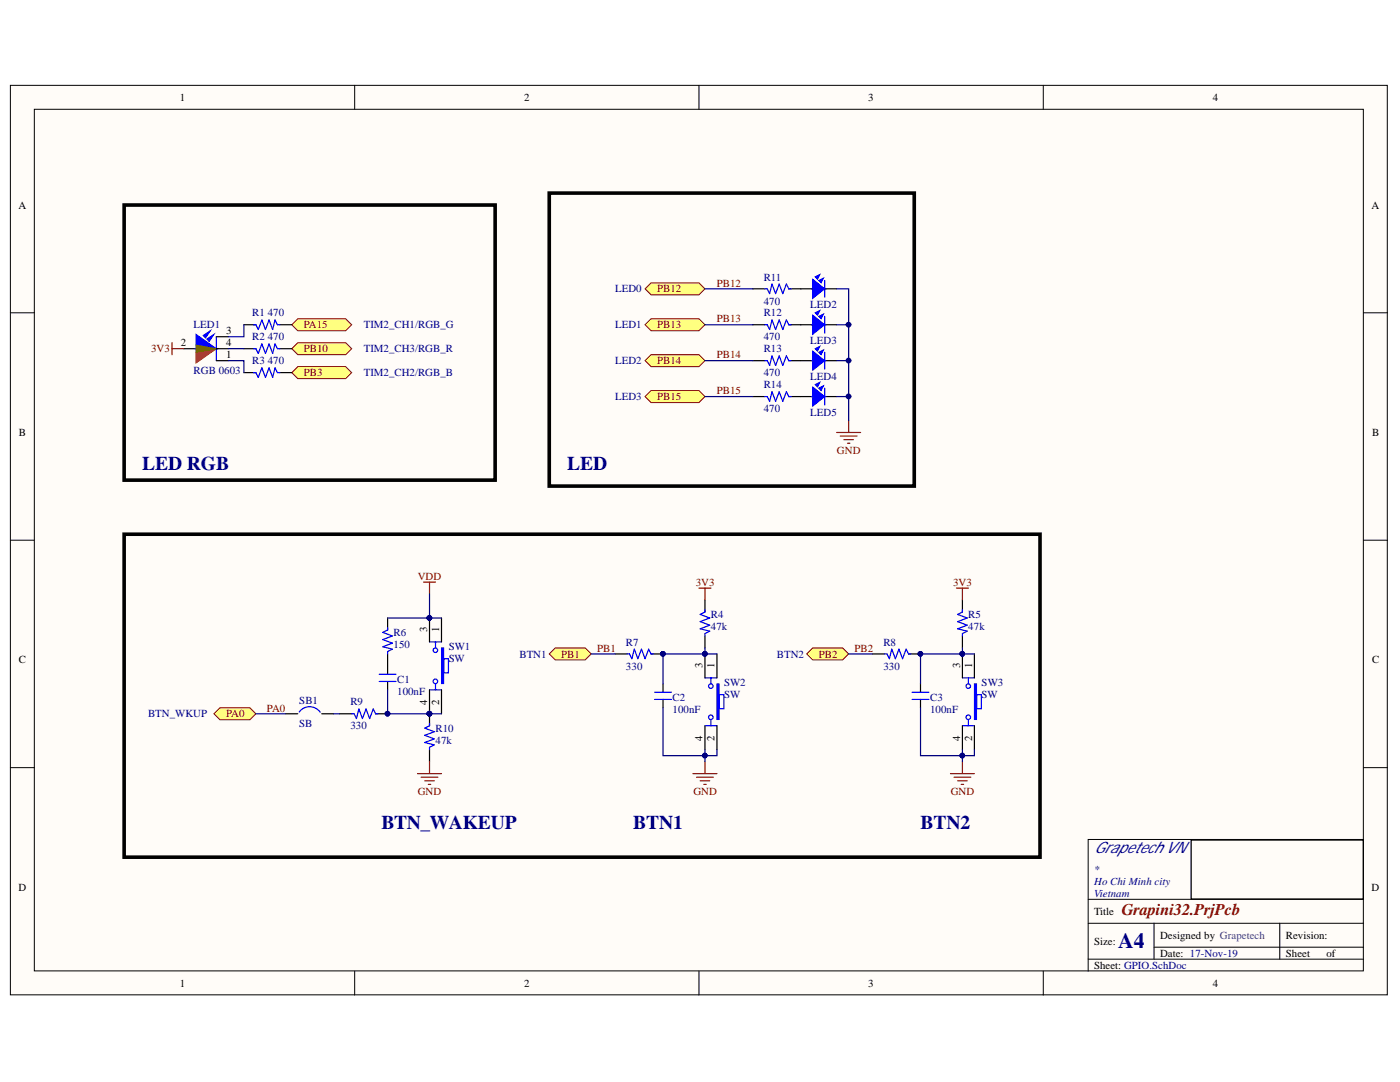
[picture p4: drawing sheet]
<svg xmlns="http://www.w3.org/2000/svg" width="279mm" height="216mm" viewBox="0 0 279 216" stroke-linecap="round" stroke-linejoin="round" font-family="sans-serif">
<defs><g id="words">
<text font-size="4.3" fill="#000080" x="223.1" y="189.3">A4</text>
<g font-size="3.9" fill="#000080">
<text x="28.4" y="93.8">LED RGB</text>
<text x="113.2" y="93.8">LED</text>
<text x="76.1" y="165.5">BTN_WAKEUP</text>
<text x="126.4" y="165.5">BTN1</text>
<text x="183.7" y="165.5">BTN2</text>
</g>
<text font-size="3.3" fill="#800000" x="223.9" y="182.6">Grapini32.PrjPcb</text>
<text font-size="3.1" fill="#000080" x="218.4" y="170.2">Grapetech VN</text>
<g font-size="2.2">
<text x="35.9" y="20.2">1</text>
<text x="104.6" y="20.2">2</text>
<text x="173.3" y="20.2">3</text>
<text x="242" y="20.2">4</text>
<text x="3.7" y="41.6">A</text>
<text x="273.7" y="41.6">A</text>
<text x="36.1" y="69.1">2</text>
<text x="45.1" y="71.5">1</text>
<text x="45.1" y="69.1">4</text>
<text x="45.1" y="66.7">3</text>
<text x="3.8" y="87">B</text>
<text x="273.8" y="87">B</text>
<text x="85.3" y="126.2" transform="rotate(-90 85.3 126.2)">3</text>
<text x="87.6" y="126.2" transform="rotate(-90 87.6 126.2)">1</text>
<text x="3.8" y="132.4">C</text>
<text x="140.2" y="133.4" transform="rotate(-90 140.2 133.4)">3</text>
<text x="142.6" y="133.4" transform="rotate(-90 142.6 133.4)">1</text>
<text x="191.6" y="133.4" transform="rotate(-90 191.6 133.4)">3</text>
<text x="194" y="133.4" transform="rotate(-90 194 133.4)">1</text>
<text x="273.8" y="132.4">C</text>
<text x="85.3" y="140.6" transform="rotate(-90 85.3 140.6)">4</text>
<text x="87.6" y="140.6" transform="rotate(-90 87.6 140.6)">2</text>
<text x="140.2" y="147.8" transform="rotate(-90 140.2 147.8)">4</text>
<text x="142.6" y="147.8" transform="rotate(-90 142.6 147.8)">2</text>
<text x="191.6" y="147.8" transform="rotate(-90 191.6 147.8)">4</text>
<text x="194" y="147.8" transform="rotate(-90 194 147.8)">2</text>
<text x="3.7" y="177.8">D</text>
<text x="273.7" y="177.8">D</text>
<text x="218.4" y="182.6">Title</text>
<text x="218.4" y="188.5">Size:</text>
<text x="231.5" y="190.9">Date: 17-Nov-19</text>
<text x="231.5" y="187.4">Designed by Grapetech</text>
<text x="256.6" y="187.4">Revision:</text>
<text x="256.6" y="190.9">Sheet</text>
<text x="264.7" y="190.9">of</text>
<text x="35.9" y="196.9">1</text>
<text x="104.6" y="196.9">2</text>
<text x="173.3" y="196.9">3</text>
<text x="218.4" y="193.3">Sheet: GPIO.SchDoc</text>
<text x="242" y="196.9">4</text>
</g>
<g font-size="2.2" fill="#000080">
<text x="122.8" y="58.4">LED0</text>
<text x="152.4" y="56">R11</text>
<text x="38.6" y="65.5">LED1</text>
<text x="50.4" y="63.1">R1</text>
<text x="53.4" y="63.1">470</text>
<text x="72.6" y="65.5">TIM2_CH1/RGB_G</text>
<text x="122.8" y="65.5">LED1</text>
<text x="152.4" y="60.8">470</text>
<text x="152.4" y="63.1">R12</text>
<text x="161.7" y="61.5">LED2</text>
<text x="50.4" y="67.9">R2</text>
<text x="53.4" y="67.9">470</text>
<text x="72.6" y="70.3">TIM2_CH3/RGB_R</text>
<text x="152.4" y="67.9">470</text>
<text x="152.4" y="70.3">R13</text>
<text x="161.7" y="68.6">LED3</text>
<text x="38.6" y="74.6">RGB 0603</text>
<text x="50.4" y="72.7">R3</text>
<text x="53.4" y="72.7">470</text>
<text x="72.6" y="75.1">TIM2_CH2/RGB_B</text>
<text x="122.8" y="72.7">LED2</text>
<text x="152.4" y="75.1">470</text>
<text x="152.4" y="77.5">R14</text>
<text x="161.7" y="75.8">LED4</text>
<text x="122.8" y="79.9">LED3</text>
<text x="152.4" y="82.2">470</text>
<text x="161.7" y="83">LED5</text>
<text x="141.9" y="123.3">R4</text>
<text x="141.9" y="125.7">47k</text>
<text x="193.2" y="123.3">R5</text>
<text x="193.2" y="125.7">47k</text>
<text x="78.5" y="126.9">R6</text>
<text x="78.5" y="129.3">150</text>
<text x="89.5" y="129.8">SW1</text>
<text x="103.7" y="131.2">BTN1</text>
<text x="124.9" y="128.8">R7</text>
<text x="155" y="131.2">BTN2</text>
<text x="176.3" y="128.8">R8</text>
<text x="79.3" y="136.2">C1</text>
<text x="89.5" y="132.2">SW</text>
<text x="124.9" y="133.6">330</text>
<text x="144.5" y="137">SW2</text>
<text x="176.3" y="133.6">330</text>
<text x="195.9" y="137">SW3</text>
<text x="29.6" y="143.2">BTN_WKUP</text>
<text x="59.7" y="140.5">SB1</text>
<text x="69.9" y="140.8">R9</text>
<text x="79.3" y="138.6">100nF</text>
<text x="134.2" y="139.8">C2</text>
<text x="134.2" y="142.2">100nF</text>
<text x="144.5" y="139.3">SW</text>
<text x="185.6" y="139.8">C3</text>
<text x="185.6" y="142.2">100nF</text>
<text x="195.9" y="139.3">SW</text>
<text x="59.7" y="145.1">SB</text>
<text x="69.9" y="145.5">330</text>
<text x="86.9" y="146">R10</text>
<text x="86.9" y="148.4">47k</text>
<text x="218.4" y="176.6">Ho Chi Minh city</text>
<text x="218.4" y="174.2">*</text>
<text x="218.4" y="179">Vietnam</text>
</g>
<g font-size="2.2" fill="#800000">
<text x="131.1" y="58.4">PB12</text>
<text x="143.1" y="57.2">PB12</text>
<text x="60.6" y="65.5">PA15</text>
<text x="131.1" y="65.5">PB13</text>
<text x="143.1" y="64.3">PB13</text>
<text x="30.1" y="70.3">3V3</text>
<text x="60.6" y="70.3">PB10</text>
<text x="143.1" y="71.5">PB14</text>
<text x="60.6" y="75.1">PB3</text>
<text x="131.1" y="72.7">PB14</text>
<text x="131.1" y="79.9">PB15</text>
<text x="143.1" y="78.7">PB15</text>
<text x="167" y="90.6">GND</text>
<text x="83.4" y="115.7">VDD</text>
<text x="138.8" y="116.9">3V3</text>
<text x="190.2" y="116.9">3V3</text>
<text x="112" y="131.2">PB1</text>
<text x="119.2" y="130">PB1</text>
<text x="163.4" y="131.2">PB2</text>
<text x="170.5" y="130">PB2</text>
<text x="45.1" y="143.2">PA0</text>
<text x="53.3" y="142">PA0</text>
<text x="83.4" y="158.7">GND</text>
<text x="138.4" y="158.7">GND</text>
<text x="189.7" y="158.7">GND</text>
</g>
</g></defs>
<g fill="#fffcf8" stroke="#000" stroke-width=".2">
<path d="M2.1 17h274.8v181.5h-274.8z"/>
<path d="M6.9 21.8h265.2v171.9h-265.2z"/>
</g>
<g fill="none" stroke="#000" stroke-width=".2">
<path d="M70.8 17v4.8M139.5 17v4.8M208.2 17v4.8M2.1 62.4h4.8M272.1 62.4h4.8M2.1 107.8h4.8M272.1 107.8h4.8M2.1 153.2h4.8M272.1 153.2h4.8M217.2 179.4h54.9M272.1 167.5h-54.9v26.3M70.8 193.8v4.8"/>
<path d="M139.5 193.8v4.8M208.2 193.8v4.8M217.2 184.2h54.9M217.2 191.4h54.9M230.3 184.2v7.2M230.3 189h41.8M255.4 184.2v7.2"/>
</g>
<path d="M237.7 167.6h34.4v11.8h-34.4z" fill="none" stroke="#000" stroke-width=".24"/>
<g fill="#ffff80" stroke="#800000" stroke-width=".2">
<path d="M42.7 142.4l1.2-1.2h6l1.2 1.2-1.2 1.2h-6z" fill-rule="evenodd"/>
<path d="M109.6 130.5l1.2-1.2h6l1.2 1.2-1.2 1.2h-6z" fill-rule="evenodd"/>
<path d="M58.2 64.8l1.2-1.2h9.6l1.2 1.2-1.2 1.2h-9.6z" fill-rule="evenodd"/>
<path d="M58.2 69.6l1.2-1.2h9.6l1.2 1.2-1.2 1.2h-9.6z" fill-rule="evenodd"/>
<path d="M58.2 74.4l1.2-1.2h9.6l1.2 1.2-1.2 1.1h-9.6z" fill-rule="evenodd"/>
</g>
<path d="M40.5 66.9l1.5-.9-1 1.4z" fill="#00f"/>
<path d="M40.5 66.9l1.5-.9-1 1.4z" fill="none" stroke="#00f" stroke-width=".2"/>
<path d="M41.3 67.7l1.4-1-1 1.4z" fill="#00f"/>
<path d="M41.3 67.7l1.4-1-1 1.4z" fill="none" stroke="#00f" stroke-width=".2"/>
<path d="M39.1 70.3l4.1-.7-4.1 2.8z" fill="#f00"/>
<path d="M39.1 70.3l4.1-.7-4.1 2.8z" fill="none" stroke="#f00" stroke-width=".2"/>
<path d="M38.9 69.6h.7M42.9 69.6h.5M43.2 67.2v4.8" fill="none" stroke="#00f" stroke-width=".24"/>
<path d="M36.7 69.6h2.4M43.2 72h2.4" fill="none" stroke="#000" stroke-width=".24"/>
<path d="M39.1 66.7l4.1 2.9-4.1-.7z" fill="#00f"/>
<path d="M39.1 66.7l4.1 2.9-4.1-.7z" fill="none" stroke="#00f" stroke-width=".2"/>
<path d="M39.1 68.9l4.1 .7-4.1 .7z" fill="#00bf00"/>
<path d="M39.1 68.9l4.1 .7-4.1 .7z" fill="none" stroke="#00bf00" stroke-width=".2"/>
<path d="M43.2 69.6h2.4M43.2 67.2h2.4M48.7 69.6h2.4M48.7 74.4h2.4M48.7 64.8h2.4M55.8 69.6h2.4M55.8 74.4h2.4M55.8 64.8h2.4" fill="none" stroke="#000" stroke-width=".24"/>
<path d="M50.6 69.6h.5l.4 .9 .8-1.9 .7 1.9 .7-1.9 .7 1.9 .5-1.9 .5 1h.4M50.6 74.4h.5l.4 .9 .8-1.9 .7 1.9 .7-1.9 .7 1.9 .5-1.9 .5 1h.4M50.6 64.8h.5l.4 1 .8-2 .7 2 .7-2 .7 2 .5-2 .5 1h.4M86.8 136.4a.45 .45 0 0 1-.2-.8 .45 .45 0 0 1 .7 .2 .45 .45 0 0 1-.5 .6" fill="none" stroke="#00f" stroke-width=".24"/>
<path d="M34.3 68.4v2.4M34.3 69.6h2.4" fill="none" stroke="#800000" stroke-width=".24"/>
<path d="M88.1 129.3h.4v7.1h-.4z" fill="#00f" stroke="#00f" stroke-width=".2"/>
<path d="M88.6 131.4h.9v2.9h-.9z" fill="#fff" stroke="#00f" stroke-width=".24"/>
<path d="M85.7 137.6h1.2M85.7 128.1h1.2M86.8 130.2a.45 .45 0 0 1-.2-.8 .45 .45 0 0 1 .7 .2 .45 .45 0 0 1-.5 .6M86.9 136.5v1.1h1.2M88.1 128.1h-1.2v1.2M141.7 143.6a.45 .45 0 0 1-.2-.8 .45 .45 0 0 1 .8 .2 .45 .45 0 0 1-.5 .6" fill="none" stroke="#00f" stroke-width=".24"/>
<path d="M85.7 123.3v4.8M85.7 137.6v4.8M88.1 123.3v4.8M88.1 137.6v4.8" fill="none" stroke="#000" stroke-width=".24"/>
<g fill="#000080" stroke="#000080" stroke-width=".2">
<circle cx="85.7" cy="123.3" r=".45"/>
<circle cx="85.7" cy="142.4" r=".45"/>
</g>
<path d="M143.1 136.5h.4v7.1h-.4z" fill="#00f" stroke="#00f" stroke-width=".2"/>
<path d="M143.6 138.6h.9v2.8h-.9z" fill="#fff" stroke="#00f" stroke-width=".24"/>
<g fill="none" stroke="#00f" stroke-width=".24">
<path d="M75.7 136h3.3M75.7 134.5h3.3M77.4 125.2v.5l-1 .5 1.9 .7-1.9 .7 1.9 .7-1.9 .8 1.9 .4-.9 .5v.5M125.2 130.5h.4l.5 .9 .5-1.9 .7 1.9 .7-1.9 .7 1.9 .8-1.9 .4 1h.5M130.6 139.6h3.4M130.6 138.1h3.4M140.7 135.3h1.2M140.7 121.6v.5l-1 .5 1.9 .7-1.9 .7 1.9 .8-1.9 .7 1.9 .4-.9 .5v.5M141.7 137.3a.45 .45 0 0 1-.2-.7 .45 .45 0 0 1 .8 .2 .45 .45 0 0 1-.5 .6M143.1 135.3h-1.2v1.2M59.7 142.1a2.58 2.58 0 0 1 4.2 0M70.2 142.4h.5l.4 1 .5-1.9 .7 1.9 .8-1.9 .7 1.9 .7-1.9 .5 .9h.4"/>
<path d="M85.7 144.3v.5l-.9 .5 1.9 .7-1.9 .7 1.9 .7-1.9 .8 1.9 .4-1 .5v.5M140.7 144.8h1.2M141.9 143.6v1.2h1.2"/>
</g>
<g fill="none" stroke="#000" stroke-width=".24">
<path d="M140.7 119.7v2.4M77.4 123.3v2.4M77.4 130.5v4M77.4 136v1.6M122.8 130.5h2.4M129.9 130.5h2.4M132.3 136.5v1.6M132.3 139.6v1.6M140.7 126.9v2.4M140.7 130.5v4.8M143.1 130.5v4.8M57 142.4h2.4"/>
<path d="M64.2 142.4h2.4M67.8 142.4h2.4M75 142.4h2.4M85.7 142.4v2.4M85.7 149.6v2.4M140.7 144.8v4.8M143.1 144.8v4.8"/>
</g>
<g fill="#000080" stroke="#000080" stroke-width=".2">
<circle cx="140.7" cy="130.5" r=".45"/>
<circle cx="77.3" cy="142.4" r=".45"/>
<circle cx="85.7" cy="142.4" r=".45"/>
<circle cx="132.3" cy="130.5" r=".45"/>
</g>
<g fill="none" stroke="#800000" stroke-width=".24">
<path d="M84.5 116.2h2.4M85.7 116.2v2.3M139.5 117.3h2.4M140.7 117.3v2.4M83.3 154.4h4.8M84 155.1h3.4M84.8 155.8h1.9M85.5 156.5h.5M85.7 152v2.4M138.3 154.4h4.8M139 155.1h3.4M139.7 155.8h1.9"/>
<path d="M140.4 156.5h.5M140.7 152v2.4"/>
</g>
<path d="M161 130.5l1.2-1.2h6l1.2 1.2-1.2 1.2h-6z" fill-rule="evenodd" fill="#ffff80" stroke="#800000" stroke-width=".2"/>
<path d="M193.1 143.6a.45 .45 0 0 1-.2-.8 .45 .45 0 0 1 .8 .2 .45 .45 0 0 1-.5 .6" fill="none" stroke="#00f" stroke-width=".24"/>
<path d="M194.5 136.5h.4v7.1h-.4z" fill="#00f" stroke="#00f" stroke-width=".2"/>
<path d="M194.9 138.6h.9v2.8h-.9z" fill="#fff" stroke="#00f" stroke-width=".24"/>
<path d="M176.5 130.5h.5l.5 .9 .5-1.9 .7 1.9 .7-1.9 .7 1.9 .7-1.9 .5 1h.5M182 139.6h3.4M182 138.1h3.4M192.1 135.3h1.2M192.1 121.6v.5l-1 .5 1.9 .7-1.9 .7 1.9 .8-1.9 .7 1.9 .4-.9 .5v.5M193.1 137.3a.45 .45 0 0 1-.2-.7 .45 .45 0 0 1 .8 .2 .45 .45 0 0 1-.5 .6M194.5 135.3h-1.2v1.2M192.1 144.8h1.2M193.3 143.6v1.2h1.2" fill="none" stroke="#00f" stroke-width=".24"/>
<path d="M192.1 119.7v2.4M174.1 130.5h2.4M181.3 130.5h2.4M183.7 136.5v1.6M183.7 139.6v1.6M192.1 126.9v2.4M192.1 130.5v4.8M194.5 130.5v4.8M192.1 144.8v4.8M194.5 144.8v4.8" fill="none" stroke="#000" stroke-width=".24"/>
<g fill="#000080" stroke="#000080" stroke-width=".2">
<circle cx="192" cy="130.5" r=".45"/>
<circle cx="183.7" cy="130.5" r=".45"/>
<circle cx="77.3" cy="142.4" r=".45"/>
<circle cx="85.7" cy="142.4" r=".45"/>
<circle cx="85.7" cy="123.3" r=".45"/>
<circle cx="140.7" cy="150.8" r=".45"/>
<circle cx="140.7" cy="130.5" r=".45"/>
<circle cx="192" cy="150.8" r=".45"/>
<circle cx="132.3" cy="130.5" r=".45"/>
</g>
<path d="M190.9 117.3h2.4M192.1 117.3v2.4M189.7 154.4h4.8M190.4 155.1h3.3M191.1 155.8h1.9M191.8 156.5h.5M192.1 152v2.4" fill="none" stroke="#800000" stroke-width=".24"/>
<path d="M24.8 40.9h74v54.9h-74zM24.8 106.6h182.8v64.4h-182.8z" fill="none" stroke="#000" stroke-width=".72"/>
<g fill="none" stroke="#000080" stroke-width=".24">
<path d="M45.6 72h3.1v2.4M45.6 69.6h3.1M48.7 64.8v2.4h-3.1M85.7 118.5v4.8M77.4 137.6v4.8h10.7M77.4 123.3h10.7M118 130.5h4.8M140.7 129.3v1.2M143.1 130.5h-10.8v6M169.4 130.5h4.7M192.1 129.3v1.2M194.5 130.5h-10.8v6"/>
<path d="M51.1 142.4h5.9M66.6 142.4h1.2M132.3 141.2v9.6h10.8v-1.2M140.7 149.6v2.4M183.7 141.2v9.6h10.8v-1.2M192.1 149.6v2.4"/>
</g>
<g fill="#ffff80" stroke="#800000" stroke-width=".2">
<path d="M128.7 57.6l1.2-1.2h9.6l1.2 1.2-1.2 1.2h-9.6z" fill-rule="evenodd"/>
<path d="M128.7 64.8l1.2-1.2h9.6l1.2 1.2-1.2 1.2h-9.6z" fill-rule="evenodd"/>
<path d="M128.7 72l1.2-1.2h9.6l1.2 1.2-1.2 1.2h-9.6z" fill-rule="evenodd"/>
<path d="M128.7 79.1l1.2-1.2h9.6l1.2 1.2-1.2 1.2h-9.6z" fill-rule="evenodd"/>
</g>
<path d="M162.7 55.2l.9-.4-.4 .9z" fill="#00f"/>
<path d="M162.7 55.2l.9-.4-.4 .9z" fill="none" stroke="#00f" stroke-width=".2"/>
<path d="M163.4 56l.9-.5-.4 .9z" fill="#00f"/>
<path d="M163.4 56l.9-.5-.4 .9z" fill="none" stroke="#00f" stroke-width=".2"/>
<path d="M162.2 55.7l2.4 1.9-2.4 1.9z" fill="#00f"/>
<path d="M162.2 55.7l2.4 1.9-2.4 1.9z" fill="none" stroke="#00f" stroke-width=".2"/>
<path d="M152.6 57.6h.5l.5 1 .5-1.9 .7 1.9 .7-1.9 .7 1.9 .7-1.9 .5 .9h.5M162 57.6h.7M164.3 57.6h.5M164.6 56v3.3" fill="none" stroke="#00f" stroke-width=".24"/>
<path d="M150.2 57.6h2.4M157.4 57.6h4.8M164.6 57.6h2.4" fill="none" stroke="#000" stroke-width=".24"/>
<path d="M162.7 62.4l.9-.5-.4 1z" fill="#00f"/>
<path d="M162.7 62.4l.9-.5-.4 1z" fill="none" stroke="#00f" stroke-width=".2"/>
<path d="M163.4 63.1l.9-.4-.4 .9z" fill="#00f"/>
<path d="M163.4 63.1l.9-.4-.4 .9z" fill="none" stroke="#00f" stroke-width=".2"/>
<path d="M162.2 62.9l2.4 1.9-2.4 1.9z" fill="#00f"/>
<path d="M162.2 62.9l2.4 1.9-2.4 1.9z" fill="none" stroke="#00f" stroke-width=".2"/>
<path d="M152.6 64.8h.5l.5 1 .5-2 .7 2 .7-2 .7 2 .7-2 .5 1h.5M162 64.8h.7M164.3 64.8h.5M164.6 63.1v3.4" fill="none" stroke="#00f" stroke-width=".24"/>
<path d="M150.2 64.8h2.4M157.4 64.8h4.8M164.6 64.8h2.4" fill="none" stroke="#000" stroke-width=".24"/>
<path d="M162.7 69.6l.9-.5-.4 1z" fill="#00f"/>
<path d="M162.7 69.6l.9-.5-.4 1z" fill="none" stroke="#00f" stroke-width=".2"/>
<path d="M163.4 70.3l.9-.5-.4 1z" fill="#00f"/>
<path d="M163.4 70.3l.9-.5-.4 1z" fill="none" stroke="#00f" stroke-width=".2"/>
<path d="M162.2 70.1l2.4 1.9-2.4 1.9z" fill="#00f"/>
<path d="M162.2 70.1l2.4 1.9-2.4 1.9z" fill="none" stroke="#00f" stroke-width=".2"/>
<path d="M152.6 72h.5l.5 .9 .5-1.9 .7 1.9 .7-1.9 .7 1.9 .7-1.9 .5 1h.5M162 72h.7M164.3 72h.5M164.6 70.3v3.3" fill="none" stroke="#00f" stroke-width=".24"/>
<path d="M150.2 72h2.4M157.4 72h4.8M164.6 72h2.4" fill="none" stroke="#000" stroke-width=".24"/>
<path d="M162.7 76.7l.9-.4-.4 .9z" fill="#00f"/>
<path d="M162.7 76.7l.9-.4-.4 .9z" fill="none" stroke="#00f" stroke-width=".2"/>
<path d="M163.4 77.5l.9-.5-.4 .9z" fill="#00f"/>
<path d="M163.4 77.5l.9-.5-.4 .9z" fill="none" stroke="#00f" stroke-width=".2"/>
<path d="M162.2 77.2l2.4 1.9-2.4 1.9z" fill="#00f"/>
<path d="M162.2 77.2l2.4 1.9-2.4 1.9z" fill="none" stroke="#00f" stroke-width=".2"/>
<path d="M152.6 79.1h.5l.5 1 .5-1.9 .7 1.9 .7-1.9 .7 1.9 .7-1.9 .5 .9h.5M162 79.1h.7M164.3 79.1h.5M164.6 77.5v3.3" fill="none" stroke="#00f" stroke-width=".24"/>
<path d="M150.2 79.1h2.4M157.4 79.1h4.8M164.6 79.1h2.4" fill="none" stroke="#000" stroke-width=".24"/>
<path d="M167 86.3h4.8M167.7 87h3.3M168.4 87.7h1.9M169.1 88.4h.5M169.4 83.9v2.4" fill="none" stroke="#800000" stroke-width=".24"/>
<path d="M109.6 38.5h72.9v58.5h-72.9z" fill="none" stroke="#000" stroke-width=".72"/>
<path d="M140.7 57.6h9.5M167 57.6h2.4v7.2h-2.4M140.7 64.8h9.5M140.7 72h9.5M140.7 79.1h9.5M169.4 72v7.1h-2.4M169.4 64.8v7.2h-2.4M169.4 79.1v4.8" fill="none" stroke="#000080" stroke-width=".24"/>
<g fill="#000080" stroke="#000080" stroke-width=".2">
<circle cx="169.3" cy="79.1" r=".45"/>
<circle cx="169.3" cy="71.9" r=".45"/>
<circle cx="169.3" cy="64.8" r=".45"/>
</g>
<use href="#words"/>
</svg>
